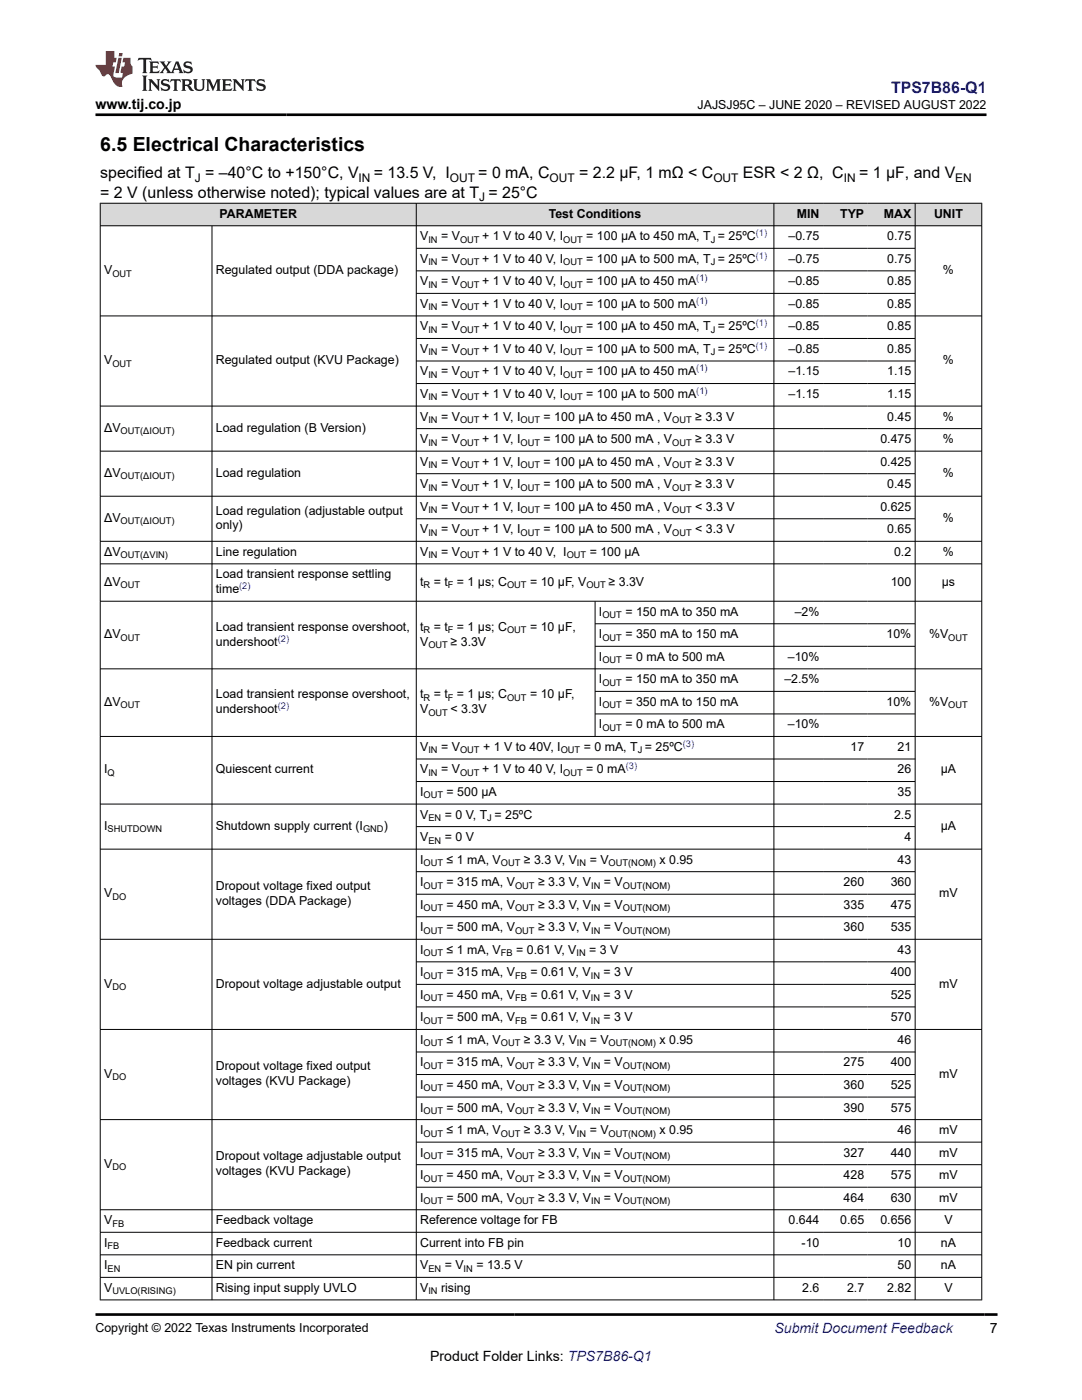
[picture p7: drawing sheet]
<svg xmlns="http://www.w3.org/2000/svg" width="216mm" height="279mm" viewBox="0 0 216 279" stroke-linecap="round" stroke-linejoin="round" font-family="sans-serif">
<defs><g id="words">
<text font-size="3.9" x="20" y="30.1">6.5 Electrical Characteristics</text>
<text font-size="3.2" fill="#00f" x="177.8" y="18.6">TPS7B86-Q1</text>
<g font-size="3.2">
<text x="20" y="35.6">specified at T = –40°C to +150°C, V</text>
<text x="74.6" y="35.6">= 13.5 V, I</text>
<text x="95.4" y="35.6">= 0 mA, C</text>
<text x="115.6" y="35.6">= 2.2 µF, 1 mΩ &lt; C</text>
<text x="148.3" y="35.6">ESR &lt; 2 Ω, C</text>
<text x="171.4" y="35.6">= 1 µF, and V</text>
<text x="20" y="39.4">= 2 V (unless otherwise noted); typical values are at T = 25°C</text>
</g>
<g font-size="2.8">
<text x="19" y="21.7">www.tij.co.jp</text>
<text x="197.5" y="266.1">7</text>
<text x="85.8" y="271.7">Product Folder Links: TPS7B86-Q1</text>
</g>
<text font-size="2.8" fill="#00f" x="154.5" y="266.1">Submit Document Feedback</text>
<g font-size="2.5">
<text x="139.2" y="21.8">JAJSJ95C – JUNE 2020 – REVISED AUGUST 2022</text>
<text x="43.8" y="43.4">PARAMETER</text>
<text x="83.8" y="47.9">V</text>
<text x="88" y="47.9">= V</text>
<text x="96.2" y="47.9">+ 1 V to 40 V, I</text>
<text x="109.5" y="43.4">Test Conditions</text>
<text x="117" y="47.9">= 100 µA to 450 mA, T = 25ºC</text>
<text x="157.3" y="47.9">–0.75</text>
<text x="159" y="43.4">MIN</text>
<text x="167.6" y="43.4">TYP</text>
<text x="176.4" y="43.4">MAX</text>
<text x="177" y="47.9">0.75</text>
<text x="186.4" y="43.4">UNIT</text>
<text x="83.8" y="52.4">V</text>
<text x="88" y="52.4">= V</text>
<text x="96.2" y="52.4">+ 1 V to 40 V, I</text>
<text x="117" y="52.4">= 100 µA to 500 mA, T = 25ºC</text>
<text x="157.3" y="52.4">–0.75</text>
<text x="177" y="52.4">0.75</text>
<text x="20.8" y="54.7">V</text>
<text x="43.1" y="54.7">Regulated output (DDA package)</text>
<text x="83.8" y="56.9">V</text>
<text x="88" y="56.9">= V</text>
<text x="96.2" y="56.9">+ 1 V to 40 V, I</text>
<text x="117" y="56.9">= 100 µA to 450 mA</text>
<text x="157.3" y="56.9">–0.85</text>
<text x="177" y="56.9">0.85</text>
<text x="188.2" y="54.7">%</text>
<text x="83.8" y="61.4">V</text>
<text x="83.8" y="65.9">V</text>
<text x="88" y="61.4">= V</text>
<text x="88" y="65.9">= V</text>
<text x="96.2" y="61.4">+ 1 V to 40 V, I</text>
<text x="96.2" y="65.9">+ 1 V to 40 V, I</text>
<text x="117" y="61.4">= 100 µA to 500 mA</text>
<text x="117" y="65.9">= 100 µA to 450 mA, T = 25ºC</text>
<text x="157.3" y="61.4">–0.85</text>
<text x="157.3" y="65.9">–0.85</text>
<text x="177" y="61.4">0.85</text>
<text x="177" y="65.9">0.85</text>
<text x="83.8" y="70.4">V</text>
<text x="88" y="70.4">= V</text>
<text x="96.2" y="70.4">+ 1 V to 40 V, I</text>
<text x="117" y="70.4">= 100 µA to 500 mA, T = 25ºC</text>
<text x="157.3" y="70.4">–0.85</text>
<text x="177" y="70.4">0.85</text>
<text x="20.8" y="72.7">V</text>
<text x="43.1" y="72.7">Regulated output (KVU Package)</text>
<text x="83.8" y="74.9">V</text>
<text x="88" y="74.9">= V</text>
<text x="96.2" y="74.9">+ 1 V to 40 V, I</text>
<text x="117" y="74.9">= 100 µA to 450 mA</text>
<text x="157.3" y="74.9">–1.15</text>
<text x="177" y="74.9">1.15</text>
<text x="188.2" y="72.7">%</text>
<text x="83.8" y="79.4">V</text>
<text x="83.8" y="83.9">V</text>
<text x="88" y="79.4">= V</text>
<text x="88" y="83.9">= V</text>
<text x="96.2" y="79.4">+ 1 V to 40 V, I</text>
<text x="96.2" y="83.9">+ 1 V, I</text>
<text x="108.5" y="83.9">= 100 µA to 450 mA , V</text>
<text x="117" y="79.4">= 100 µA to 500 mA</text>
<text x="138.7" y="83.9">≥ 3.3 V</text>
<text x="157.3" y="79.4">–1.15</text>
<text x="177" y="79.4">1.15</text>
<text x="177" y="83.9">0.45</text>
<text x="188.2" y="83.9">%</text>
<text x="20.8" y="86.2">ΔV</text>
<text x="43.1" y="86.2">Load regulation (B Version)</text>
<text x="83.8" y="88.4">V</text>
<text x="88" y="88.4">= V</text>
<text x="96.2" y="88.4">+ 1 V, I</text>
<text x="108.5" y="88.4">= 100 µA to 500 mA , V</text>
<text x="138.7" y="88.4">≥ 3.3 V</text>
<text x="175.7" y="88.4">0.475</text>
<text x="188.2" y="88.4">%</text>
<text x="20.8" y="95.2">ΔV</text>
<text x="43.1" y="95.2">Load regulation</text>
<text x="83.8" y="92.9">V</text>
<text x="88" y="92.9">= V</text>
<text x="96.2" y="92.9">+ 1 V, I</text>
<text x="108.5" y="92.9">= 100 µA to 450 mA , V</text>
<text x="138.7" y="92.9">≥ 3.3 V</text>
<text x="175.7" y="92.9">0.425</text>
<text x="188.2" y="95.2">%</text>
<text x="83.8" y="97.4">V</text>
<text x="83.8" y="101.9">V</text>
<text x="88" y="97.4">= V</text>
<text x="88" y="101.9">= V</text>
<text x="96.2" y="97.4">+ 1 V, I</text>
<text x="96.2" y="101.9">+ 1 V, I</text>
<text x="108.5" y="97.4">= 100 µA to 500 mA , V</text>
<text x="108.5" y="101.9">= 100 µA to 450 mA , V</text>
<text x="138.7" y="97.4">≥ 3.3 V</text>
<text x="138.7" y="101.9">&lt; 3.3 V</text>
<text x="175.7" y="101.9">0.625</text>
<text x="177" y="97.4">0.45</text>
<text x="20.8" y="104.2">ΔV</text>
<text x="43.1" y="102.7">Load regulation (adjustable output</text>
<text x="43.1" y="105.7">only)</text>
<text x="83.8" y="106.4">V</text>
<text x="88" y="106.4">= V</text>
<text x="96.2" y="106.4">+ 1 V, I</text>
<text x="108.5" y="106.4">= 100 µA to 500 mA , V</text>
<text x="138.7" y="106.4">&lt; 3.3 V</text>
<text x="177" y="106.4">0.65</text>
<text x="188.2" y="104.2">%</text>
<text x="20.8" y="110.9">ΔV</text>
<text x="43.1" y="110.9">Line regulation</text>
<text x="83.8" y="110.9">V</text>
<text x="88" y="110.9">= V</text>
<text x="96.2" y="110.9">+ 1 V to 40 V, I</text>
<text x="117.7" y="110.9">= 100 µA</text>
<text x="178.4" y="110.9">0.2</text>
<text x="188.2" y="110.9">%</text>
<text x="20.8" y="116.9">ΔV</text>
<text x="43.1" y="115.4">Load transient response settling</text>
<text x="43.1" y="118.4">time</text>
<text x="83.8" y="116.9">t</text>
<text x="86.5" y="116.9">= t</text>
<text x="91.2" y="116.9">= 1 µs; C</text>
<text x="105.8" y="116.9">= 10 µF, V</text>
<text x="121.4" y="116.9">≥ 3.3V</text>
<text x="177.7" y="116.9">100</text>
<text x="187.9" y="116.9">µs</text>
<text x="43.1" y="125.9">Load transient response overshoot,</text>
<text x="83.8" y="125.9">t</text>
<text x="86.5" y="125.9">= t</text>
<text x="91.2" y="125.9">= 1 µs; C</text>
<text x="105.8" y="125.9">= 10 µF,</text>
<text x="119.5" y="122.9">I</text>
<text x="124.8" y="122.9">= 150 mA to 350 mA</text>
<text x="158.6" y="122.9">–2%</text>
<text x="20.8" y="127.4">ΔV</text>
<text x="43.1" y="128.9">undershoot</text>
<text x="83.8" y="128.9">V</text>
<text x="89.9" y="128.9">≥ 3.3V</text>
<text x="119.5" y="127.4">I</text>
<text x="119.5" y="131.9">I</text>
<text x="124.8" y="127.4">= 350 mA to 150 mA</text>
<text x="124.8" y="131.9">= 0 mA to 500 mA</text>
<text x="157.2" y="131.9">–10%</text>
<text x="176.9" y="127.4">10%</text>
<text x="185.4" y="127.4">%V</text>
<text x="119.5" y="136.4">I</text>
<text x="124.8" y="136.4">= 150 mA to 350 mA</text>
<text x="156.5" y="136.4">–2.5%</text>
<text x="20.8" y="140.9">ΔV</text>
<text x="43.1" y="139.4">Load transient response overshoot,</text>
<text x="43.1" y="142.4">undershoot</text>
<text x="83.8" y="142.4">V</text>
<text x="83.8" y="139.4">t</text>
<text x="86.5" y="139.4">= t</text>
<text x="89.9" y="142.4">&lt; 3.3V</text>
<text x="91.2" y="139.4">= 1 µs; C</text>
<text x="105.8" y="139.4">= 10 µF,</text>
<text x="119.5" y="140.9">I</text>
<text x="124.8" y="140.9">= 350 mA to 150 mA</text>
<text x="176.9" y="140.9">10%</text>
<text x="185.4" y="140.9">%V</text>
<text x="83.8" y="149.9">V</text>
<text x="88" y="149.9">= V</text>
<text x="96.4" y="149.9">+ 1 V to 40V, I</text>
<text x="116.5" y="149.9">= 0 mA, T = 25ºC</text>
<text x="119.5" y="145.4">I</text>
<text x="124.8" y="145.4">= 0 mA to 500 mA</text>
<text x="157.2" y="145.4">–10%</text>
<text x="169.7" y="149.9">17</text>
<text x="179.1" y="149.9">21</text>
<text x="20.8" y="154.4">I</text>
<text x="43.1" y="154.4">Quiescent current</text>
<text x="83.8" y="154.4">V</text>
<text x="88" y="154.4">= V</text>
<text x="96.2" y="154.4">+ 1 V to 40 V, I</text>
<text x="117" y="154.4">= 0 mA</text>
<text x="179.1" y="154.4">26</text>
<text x="187.7" y="154.4">µA</text>
<text x="83.8" y="158.9">I</text>
<text x="89.1" y="158.9">= 500 µA</text>
<text x="179.1" y="158.9">35</text>
<text x="20.8" y="165.6">I</text>
<text x="43.1" y="165.6">Shutdown supply current (I</text>
<text x="76.6" y="165.6">)</text>
<text x="83.8" y="163.4">V</text>
<text x="83.8" y="167.9">V</text>
<text x="88.7" y="163.4">= 0 V, T = 25ºC</text>
<text x="88.7" y="167.9">= 0 V</text>
<text x="178.4" y="163.4">2.5</text>
<text x="180.5" y="167.9">4</text>
<text x="187.7" y="165.6">µA</text>
<text x="83.8" y="172.4">I</text>
<text x="89.1" y="172.4">≤ 1 mA, V</text>
<text x="104.5" y="172.4">≥ 3.3 V, V</text>
<text x="117.7" y="172.4">= V</text>
<text x="131.6" y="172.4">x 0.95</text>
<text x="179.1" y="172.4">43</text>
<text x="20.8" y="179.1">V</text>
<text x="43.1" y="177.6">Dropout voltage fixed output</text>
<text x="83.8" y="176.9">I</text>
<text x="89.1" y="176.9">= 315 mA, V</text>
<text x="107.4" y="176.9">≥ 3.3 V, V</text>
<text x="120.5" y="176.9">= V</text>
<text x="168.3" y="176.9">260</text>
<text x="177.7" y="176.9">360</text>
<text x="187.4" y="179.1">mV</text>
<text x="43.1" y="180.6">voltages (DDA Package)</text>
<text x="83.8" y="181.3">I</text>
<text x="83.8" y="185.8">I</text>
<text x="89.1" y="181.3">= 450 mA, V</text>
<text x="89.1" y="185.8">= 500 mA, V</text>
<text x="107.4" y="181.3">≥ 3.3 V, V</text>
<text x="107.4" y="185.8">≥ 3.3 V, V</text>
<text x="120.5" y="181.3">= V</text>
<text x="120.5" y="185.8">= V</text>
<text x="168.3" y="181.3">335</text>
<text x="168.3" y="185.8">360</text>
<text x="177.7" y="181.3">475</text>
<text x="177.7" y="185.8">535</text>
<text x="83.8" y="190.3">I</text>
<text x="89.1" y="190.3">≤ 1 mA, V</text>
<text x="103" y="190.3">= 0.61 V, V</text>
<text x="117.6" y="190.3">= 3 V</text>
<text x="179.1" y="190.3">43</text>
<text x="20.8" y="197.1">V</text>
<text x="43.1" y="197.1">Dropout voltage adjustable output</text>
<text x="83.8" y="194.8">I</text>
<text x="89.1" y="194.8">= 315 mA, V</text>
<text x="105.8" y="194.8">= 0.61 V, V</text>
<text x="120.4" y="194.8">= 3 V</text>
<text x="177.7" y="194.8">400</text>
<text x="187.4" y="197.1">mV</text>
<text x="83.8" y="199.3">I</text>
<text x="83.8" y="203.8">I</text>
<text x="89.1" y="199.3">= 450 mA, V</text>
<text x="89.1" y="203.8">= 500 mA, V</text>
<text x="105.8" y="199.3">= 0.61 V, V</text>
<text x="105.8" y="203.8">= 0.61 V, V</text>
<text x="120.4" y="199.3">= 3 V</text>
<text x="120.4" y="203.8">= 3 V</text>
<text x="177.7" y="199.3">525</text>
<text x="177.7" y="203.8">570</text>
<text x="83.8" y="208.3">I</text>
<text x="89.1" y="208.3">≤ 1 mA, V</text>
<text x="104.5" y="208.3">≥ 3.3 V, V</text>
<text x="117.7" y="208.3">= V</text>
<text x="131.6" y="208.3">x 0.95</text>
<text x="179.1" y="208.3">46</text>
<text x="20.8" y="215.1">V</text>
<text x="43.1" y="213.6">Dropout voltage fixed output</text>
<text x="83.8" y="212.8">I</text>
<text x="89.1" y="212.8">= 315 mA, V</text>
<text x="107.4" y="212.8">≥ 3.3 V, V</text>
<text x="120.5" y="212.8">= V</text>
<text x="168.3" y="212.8">275</text>
<text x="177.7" y="212.8">400</text>
<text x="187.4" y="215.1">mV</text>
<text x="43.1" y="216.6">voltages (KVU Package)</text>
<text x="83.8" y="217.3">I</text>
<text x="83.8" y="221.8">I</text>
<text x="89.1" y="217.3">= 450 mA, V</text>
<text x="89.1" y="221.8">= 500 mA, V</text>
<text x="107.4" y="217.3">≥ 3.3 V, V</text>
<text x="107.4" y="221.8">≥ 3.3 V, V</text>
<text x="120.5" y="217.3">= V</text>
<text x="120.5" y="221.8">= V</text>
<text x="168.3" y="217.3">360</text>
<text x="168.3" y="221.8">390</text>
<text x="177.7" y="217.3">525</text>
<text x="177.7" y="221.8">575</text>
<text x="83.8" y="226.3">I</text>
<text x="89.1" y="226.3">≤ 1 mA, V</text>
<text x="104.5" y="226.3">≥ 3.3 V, V</text>
<text x="117.7" y="226.3">= V</text>
<text x="131.6" y="226.3">x 0.95</text>
<text x="179.1" y="226.3">46</text>
<text x="187.4" y="226.3">mV</text>
<text x="20.8" y="233.1">V</text>
<text x="43.1" y="231.6">Dropout voltage adjustable output</text>
<text x="83.8" y="230.8">I</text>
<text x="89.1" y="230.8">= 315 mA, V</text>
<text x="107.4" y="230.8">≥ 3.3 V, V</text>
<text x="120.5" y="230.8">= V</text>
<text x="168.3" y="230.8">327</text>
<text x="177.7" y="230.8">440</text>
<text x="187.4" y="230.8">mV</text>
<text x="43.1" y="234.6">voltages (KVU Package)</text>
<text x="83.8" y="235.3">I</text>
<text x="83.8" y="239.8">I</text>
<text x="89.1" y="235.3">= 450 mA, V</text>
<text x="89.1" y="239.8">= 500 mA, V</text>
<text x="107.4" y="235.3">≥ 3.3 V, V</text>
<text x="107.4" y="239.8">≥ 3.3 V, V</text>
<text x="120.5" y="235.3">= V</text>
<text x="120.5" y="239.8">= V</text>
<text x="168.3" y="235.3">428</text>
<text x="168.3" y="239.8">464</text>
<text x="177.7" y="235.3">575</text>
<text x="177.7" y="239.8">630</text>
<text x="187.4" y="235.3">mV</text>
<text x="187.4" y="239.8">mV</text>
<text x="20.8" y="244.3">V</text>
<text x="43.1" y="244.3">Feedback voltage</text>
<text x="83.8" y="244.3">Reference voltage for FB</text>
<text x="157.3" y="244.3">0.644</text>
<text x="167.6" y="244.3">0.65</text>
<text x="175.7" y="244.3">0.656</text>
<text x="188.4" y="244.3">V</text>
<text x="20.8" y="248.8">I</text>
<text x="43.1" y="248.8">Feedback current</text>
<text x="83.8" y="248.8">Current into FB pin</text>
<text x="160" y="248.8">-10</text>
<text x="179.1" y="248.8">10</text>
<text x="187.7" y="248.8">nA</text>
<text x="20.8" y="253.3">I</text>
<text x="20.8" y="257.8">V</text>
<text x="43.1" y="253.3">EN pin current</text>
<text x="43.1" y="257.8">Rising input supply UVLO</text>
<text x="83.8" y="253.3">V</text>
<text x="83.8" y="257.8">V</text>
<text x="88" y="257.8">rising</text>
<text x="88.7" y="253.3">= V</text>
<text x="95.1" y="253.3">= 13.5 V</text>
<text x="160.1" y="257.8">2.6</text>
<text x="169" y="257.8">2.7</text>
<text x="177" y="257.8">2.82</text>
<text x="179.1" y="253.3">50</text>
<text x="187.7" y="253.3">nA</text>
<text x="188.4" y="257.8">V</text>
<text x="19" y="265.8">Copyright © 2022 Texas Instruments Incorporated</text>
</g>
<g font-size="2.4">
<text x="38.9" y="36.2">J</text>
<text x="71.6" y="36.2">IN</text>
<text x="89.8" y="36.2">OUT</text>
<text x="95.6" y="40.1">J</text>
<text x="109.6" y="36.2">OUT</text>
<text x="142.3" y="36.2">OUT</text>
<text x="168.4" y="36.2">IN</text>
<text x="190.6" y="36.2">EN</text>
</g>
<g font-size="1.9" fill="#00f">
<text x="150.8" y="47.1">(1)</text>
<text x="150.8" y="51.6">(1)</text>
<text x="138.9" y="56.1">(1)</text>
<text x="138.9" y="60.6">(1)</text>
<text x="150.8" y="65.1">(1)</text>
<text x="150.8" y="69.6">(1)</text>
<text x="138.9" y="74.1">(1)</text>
<text x="138.9" y="78.6">(1)</text>
<text x="47.7" y="117.6">(2)</text>
<text x="55.4" y="128">(2)</text>
<text x="55.4" y="141.5">(2)</text>
<text x="136.2" y="149">(3)</text>
<text x="124.9" y="153.5">(3)</text>
</g>
<g font-size="1.9">
<text x="85.5" y="48.4">IN</text>
<text x="85.5" y="52.9">IN</text>
<text x="91.8" y="48.4">OUT</text>
<text x="91.8" y="52.9">OUT</text>
<text x="112.4" y="48.4">OUT</text>
<text x="112.4" y="52.9">OUT</text>
<text x="141.8" y="48.4">J</text>
<text x="141.8" y="52.9">J</text>
<text x="22.4" y="55.2">OUT</text>
<text x="85.5" y="57.4">IN</text>
<text x="91.8" y="57.4">OUT</text>
<text x="112.4" y="57.4">OUT</text>
<text x="85.5" y="61.9">IN</text>
<text x="91.8" y="61.9">OUT</text>
<text x="112.4" y="61.9">OUT</text>
<text x="85.5" y="66.4">IN</text>
<text x="85.5" y="70.9">IN</text>
<text x="91.8" y="66.4">OUT</text>
<text x="91.8" y="70.9">OUT</text>
<text x="112.4" y="66.4">OUT</text>
<text x="112.4" y="70.9">OUT</text>
<text x="141.8" y="66.4">J</text>
<text x="141.8" y="70.9">J</text>
<text x="22.4" y="73.2">OUT</text>
<text x="85.5" y="75.4">IN</text>
<text x="91.8" y="75.4">OUT</text>
<text x="112.4" y="75.4">OUT</text>
<text x="85.5" y="79.9">IN</text>
<text x="91.8" y="79.9">OUT</text>
<text x="112.4" y="79.9">OUT</text>
<text x="24.1" y="86.7">OUT(ΔIOUT)</text>
<text x="85.5" y="84.4">IN</text>
<text x="85.5" y="88.9">IN</text>
<text x="91.8" y="84.4">OUT</text>
<text x="91.8" y="88.9">OUT</text>
<text x="103.9" y="84.4">OUT</text>
<text x="103.9" y="88.9">OUT</text>
<text x="134.1" y="84.4">OUT</text>
<text x="134.1" y="88.9">OUT</text>
<text x="24.1" y="95.7">OUT(ΔIOUT)</text>
<text x="85.5" y="93.4">IN</text>
<text x="91.8" y="93.4">OUT</text>
<text x="103.9" y="93.4">OUT</text>
<text x="134.1" y="93.4">OUT</text>
<text x="85.5" y="97.9">IN</text>
<text x="91.8" y="97.9">OUT</text>
<text x="103.9" y="97.9">OUT</text>
<text x="134.1" y="97.9">OUT</text>
<text x="24.1" y="104.7">OUT(ΔIOUT)</text>
<text x="85.5" y="102.4">IN</text>
<text x="85.5" y="106.9">IN</text>
<text x="91.8" y="102.4">OUT</text>
<text x="91.8" y="106.9">OUT</text>
<text x="103.9" y="102.4">OUT</text>
<text x="103.9" y="106.9">OUT</text>
<text x="134.1" y="102.4">OUT</text>
<text x="134.1" y="106.9">OUT</text>
<text x="24.1" y="111.4">OUT(ΔVIN)</text>
<text x="85.5" y="111.4">IN</text>
<text x="91.8" y="111.4">OUT</text>
<text x="113.1" y="111.4">OUT</text>
<text x="24.1" y="117.4">OUT</text>
<text x="84.5" y="117.4">R</text>
<text x="89.4" y="117.4">F</text>
<text x="101.2" y="117.4">OUT</text>
<text x="117" y="117.4">OUT</text>
<text x="120.2" y="123.4">OUT</text>
<text x="24.1" y="127.9">OUT</text>
<text x="84.5" y="126.4">R</text>
<text x="85.5" y="129.4">OUT</text>
<text x="89.4" y="126.4">F</text>
<text x="101.2" y="126.4">OUT</text>
<text x="120.2" y="127.9">OUT</text>
<text x="189.2" y="127.9">OUT</text>
<text x="120.2" y="132.4">OUT</text>
<text x="120.2" y="136.9">OUT</text>
<text x="24.1" y="141.4">OUT</text>
<text x="84.5" y="139.9">R</text>
<text x="85.5" y="142.8">OUT</text>
<text x="89.4" y="139.9">F</text>
<text x="101.2" y="139.9">OUT</text>
<text x="120.2" y="141.4">OUT</text>
<text x="189.2" y="141.4">OUT</text>
<text x="120.2" y="145.9">OUT</text>
<text x="21.5" y="154.9">Q</text>
<text x="85.5" y="150.4">IN</text>
<text x="85.5" y="154.9">IN</text>
<text x="91.8" y="150.4">OUT</text>
<text x="91.8" y="154.9">OUT</text>
<text x="111.9" y="150.4">OUT</text>
<text x="112.4" y="154.9">OUT</text>
<text x="127.2" y="150.4">J</text>
<text x="84.5" y="159.4">OUT</text>
<text x="21.5" y="166.1">SHUTDOWN</text>
<text x="72.4" y="166.1">GND</text>
<text x="85.5" y="163.9">EN</text>
<text x="97.2" y="163.9">J</text>
<text x="84.5" y="172.8">OUT</text>
<text x="85.5" y="168.4">EN</text>
<text x="99.9" y="172.8">OUT</text>
<text x="115.1" y="172.8">IN</text>
<text x="121.4" y="172.8">OUT(NOM)</text>
<text x="22.4" y="179.6">DO</text>
<text x="84.5" y="177.3">OUT</text>
<text x="102.8" y="177.3">OUT</text>
<text x="118" y="177.3">IN</text>
<text x="124.3" y="177.3">OUT(NOM)</text>
<text x="84.5" y="181.8">OUT</text>
<text x="102.8" y="181.8">OUT</text>
<text x="118" y="181.8">IN</text>
<text x="124.3" y="181.8">OUT(NOM)</text>
<text x="84.5" y="186.3">OUT</text>
<text x="84.5" y="190.8">OUT</text>
<text x="99.9" y="190.8">FB</text>
<text x="102.8" y="186.3">OUT</text>
<text x="115" y="190.8">IN</text>
<text x="118" y="186.3">IN</text>
<text x="124.3" y="186.3">OUT(NOM)</text>
<text x="22.4" y="197.6">DO</text>
<text x="84.5" y="195.3">OUT</text>
<text x="102.8" y="195.3">FB</text>
<text x="117.9" y="195.3">IN</text>
<text x="84.5" y="199.8">OUT</text>
<text x="102.8" y="199.8">FB</text>
<text x="117.9" y="199.8">IN</text>
<text x="84.5" y="204.3">OUT</text>
<text x="84.5" y="208.8">OUT</text>
<text x="99.9" y="208.8">OUT</text>
<text x="102.8" y="204.3">FB</text>
<text x="115.1" y="208.8">IN</text>
<text x="117.9" y="204.3">IN</text>
<text x="121.4" y="208.8">OUT(NOM)</text>
<text x="22.4" y="215.6">DO</text>
<text x="84.5" y="213.3">OUT</text>
<text x="102.8" y="213.3">OUT</text>
<text x="118" y="213.3">IN</text>
<text x="124.3" y="213.3">OUT(NOM)</text>
<text x="84.5" y="217.8">OUT</text>
<text x="102.8" y="217.8">OUT</text>
<text x="118" y="217.8">IN</text>
<text x="124.3" y="217.8">OUT(NOM)</text>
<text x="84.5" y="222.3">OUT</text>
<text x="84.5" y="226.8">OUT</text>
<text x="99.9" y="226.8">OUT</text>
<text x="102.8" y="222.3">OUT</text>
<text x="115.1" y="226.8">IN</text>
<text x="118" y="222.3">IN</text>
<text x="121.4" y="226.8">OUT(NOM)</text>
<text x="124.3" y="222.3">OUT(NOM)</text>
<text x="22.4" y="233.6">DO</text>
<text x="84.5" y="231.3">OUT</text>
<text x="102.8" y="231.3">OUT</text>
<text x="118" y="231.3">IN</text>
<text x="124.3" y="231.3">OUT(NOM)</text>
<text x="84.5" y="235.8">OUT</text>
<text x="102.8" y="235.8">OUT</text>
<text x="118" y="235.8">IN</text>
<text x="124.3" y="235.8">OUT(NOM)</text>
<text x="22.4" y="244.8">FB</text>
<text x="84.5" y="240.3">OUT</text>
<text x="102.8" y="240.3">OUT</text>
<text x="118" y="240.3">IN</text>
<text x="124.3" y="240.3">OUT(NOM)</text>
<text x="21.5" y="249.3">FB</text>
<text x="21.5" y="253.8">EN</text>
<text x="85.5" y="253.8">EN</text>
<text x="92.5" y="253.8">IN</text>
<text x="22.4" y="258.3">UVLO(RISING)</text>
<text x="85.5" y="258.3">IN</text>
</g>
</g></defs>
<g fill="#d8d8d8">
<path d="M20 40.6h175.9v4.5h-175.9z" fill-rule="evenodd"/>
<path d="M20.1 40.6h62.9v4.4h-62.9z" fill-rule="evenodd"/>
<path d="M83.1 40.6h71.3v4.4h-71.3z" fill-rule="evenodd"/>
<path d="M154.5 40.6h9.7v4.4h-9.7z" fill-rule="evenodd"/>
<path d="M164.2 40.6h9v4.4h-9z" fill-rule="evenodd"/>
<path d="M173.2 40.6h9.3v4.4h-9.3z" fill-rule="evenodd"/>
<path d="M182.7 40.6h13.1v4.4h-13.1z" fill-rule="evenodd"/>
</g>
<g fill="none" stroke="#000" stroke-width=".2">
<path d="M19.9 40.6h176.1M19.9 45.1h176.1M20 40.5v219M42.3 45.1v214.4M83.1 40.5v219M83.1 49.6h99.6M83.1 54.1h99.6M83.1 58.6h99.6M154.4 40.5v219M182.6 40.5v219M195.9 40.5v219M19.9 63.1h176.1"/>
<path d="M83.1 67.5h99.6M83.1 72h99.6M83.1 76.5h99.6M19.9 81h176.1M19.9 90h176.1M19.9 99h176.1M83.1 85.5h112.9M83.1 94.5h99.6M19.9 108h176.1M19.9 112.5h176.1M19.9 120h176.1M83.1 103.5h99.6"/>
<path d="M118.7 120v27M19.9 133.5h176.1M118.7 124.5h64M118.7 129h64M118.7 138h64M19.9 147h176.1M83.1 151.5h99.6M83.1 156h99.6M118.7 142.5h64M19.9 160.5h176.1M19.9 169.5h176.1M83.1 165h99.6"/>
<path d="M83.1 174h99.6M83.1 178.5h99.6M19.9 187.5h176.1M83.1 183h99.6M83.1 192h99.6M83.1 196.5h99.6M19.9 205.4h176.1M83.1 201h99.6M83.1 209.9h99.6M83.1 214.4h99.6M83.1 218.9h99.6M19.9 223.4h176.1"/>
<path d="M83.1 227.9h112.9M83.1 232.4h112.9M83.1 236.9h112.9M19.9 241.4h176.1M19.9 245.9h176.1M19.9 250.4h176.1M19.9 254.9h176.1M19.9 259.4h176.1"/>
</g>
<path d="M27.7 11.6l-.2 .5 .5-.2h.6v.1v2.2l-.2 .4h1l-.2-.4v-2.2v-.1h.5l.5 .2-.1-.5zM29.8 12.3l.2 .4v1.5l-.2 .4h1.9l.1-.6a1.08 1.08 0 0 1-1.3 .2v-.7h.6l.4 .2v-.7l-.4 .2h-.6v-.5l.2-.2a1 1 0 0 1 1 .3l-.1-.5zM31.8 12.3l1 1.1-1 1.2h.9l-.2-.2 .4-.8 .5 .8-.2 .2h1.6l-.2-.2 .1-.5h1l.1 .5-.1 .2h.9l-.2-.3-.8-2h-.5l-1 2.2-.8-1.1 .9-1.1h-.8l.2 .2-.5 .6-.3-.6 .1-.2zM35.2 12.7l.4 1h-.8zM36.8 12.4a.65 .65 0 0 0-.2 .7 .65 .65 0 0 0 .6 .5l.7 .1 .1 .3a.79 .79 0 0 1-.7 .4 .79 .79 0 0 1-.7-.5l.1 .7 .2-.1a.93 .93 0 0 0 1.1 .1 .93 .93 0 0 0 .4-1 1.46 1.46 0 0 0-1.2-.6l-.1-.3a1.09 1.09 0 0 1 1.2 .2l-.2-.6-.1 .1-.6-.2zM28.4 15.1l.2 .4v2.2l-.2 .4h1l-.2-.4v-2.2l.2-.4zM29.6 15.8l.2 .4v1.5l-.2 .4h.8l-.3-.4v-1.3l1.7 1.8v-2l.2-.4h-.8l.2 .2 .1 1.1-1.2-1.3zM32.3 15.9a.65 .65 0 0 0-.2 .8 .65 .65 0 0 0 .7 .4l.6 .2 .1 .2a.79 .79 0 0 1-.7 .4 .79 .79 0 0 1-.7-.5l.1 .7 .2-.1a.93 .93 0 0 0 1.1 .1 .93 .93 0 0 0 .4-.9 1.46 1.46 0 0 0-1.2-.6l-.1-.4a1.09 1.09 0 0 1 1.2 .2l-.2-.6-.1 .1-.6-.1zM34.1 15.8l-.1 .6a.63 .63 0 0 1 .7-.3l.1 1.6-.3 .4h1l-.2-.4v-1.6a.66 .66 0 0 1 .8 .3l-.1-.6zM36.2 15.8l.2 .4v1.5l-.2 .4h.9l-.2-.2v-.7h.5l.1 .2a.79 .79 0 0 0 1.2 .6l-1-.9a.61 .61 0 0 0 .6-.6 .61 .61 0 0 0-.5-.7zM36.9 16.1h.2a.47 .47 0 0 1 .5 .1 .47 .47 0 0 1 .1 .5l-.2 .1-.6 .1zM38.5 15.8l.2 .2a2.27 2.27 0 0 0 .4 2 1.04 1.04 0 0 0 1.7-.7v-1.3l.2-.2h-.8l.2 .4v1.1a.6 .6 0 0 1-.6 .6 .6 .6 0 0 1-.6-.6v-1.1l.3-.4zM41.1 15.8l.2 .4v1.5l-.2 .4h.7l-.2-.4v-1.4l.9 1.9 .8-1.9v1.4l-.2 .4h1l-.3-.4v-1.5l.3-.4h-.8l-.7 1.5-.7-1.5zM44.3 15.8l.2 .4v1.5l-.2 .4h1.9l.1-.6a1.09 1.09 0 0 1-1.3 .2v-.7h.6l.4 .2v-.6l-.4 .2h-.6v-.6l.2-.1a1.01 1.01 0 0 1 1 .3l-.1-.6zM46.4 15.8l.3 .4v1.5l-.3 .4h.8l-.2-.4v-1.3l1.6 1.8v-2l.2-.4h-.7l.2 .2v1.1l-1.2-1.3zM49 15.8l-.1 .6a.63 .63 0 0 1 .8-.3v1.6l-.3 .4h1l-.2-.4v-1.6a.66 .66 0 0 1 .8 .3l-.1-.6zM51.4 15.9a.65 .65 0 0 0-.2 .8 .65 .65 0 0 0 .6 .4l.6 .2 .2 .2a.79 .79 0 0 1-.8 .4 .79 .79 0 0 1-.6-.5l.1 .7 .2-.1a.93 .93 0 0 0 1 .1 .93 .93 0 0 0 .5-.9 1.46 1.46 0 0 0-1.3-.6l-.1-.4a1.09 1.09 0 0 1 1.3 .2l-.2-.6-.2 .1-.5-.1z" fill="#231f20"/>
<path d="M21.1 10.2v2.8h-2.1l.1 .3 .9 1a.95 .95 0 0 0 .9 .9 .59 .59 0 0 1 .6-.4 .59 .59 0 0 1 .5 .4l.4 .7a1.59 1.59 0 0 0 2.1 1.4 1.61 1.61 0 0 1 1-2.3l1-.3-.1-1.5a1.59 1.59 0 0 1-.4-1.7h-1.4l-.2 .9h.5l-.1 .9h-.5l-.2 1v.2l.4 .1-.2 .9h-.6a.73 .73 0 0 1-1.1-.7l.3-1.5h-.5l.2-.9h.5l.2-.9h-.5v-1.3zM23.6 11.5l-.6 3.1h.7l.6-3.1zM23.8 10.6l-.1 .6h.7l.1-.6z" fill="#ed1c24"/>
<path d="M19 22.9h177.8M19.1 262.3h179.9" fill="none" stroke="#000" stroke-width=".53"/>
<use href="#words"/>
</svg>
